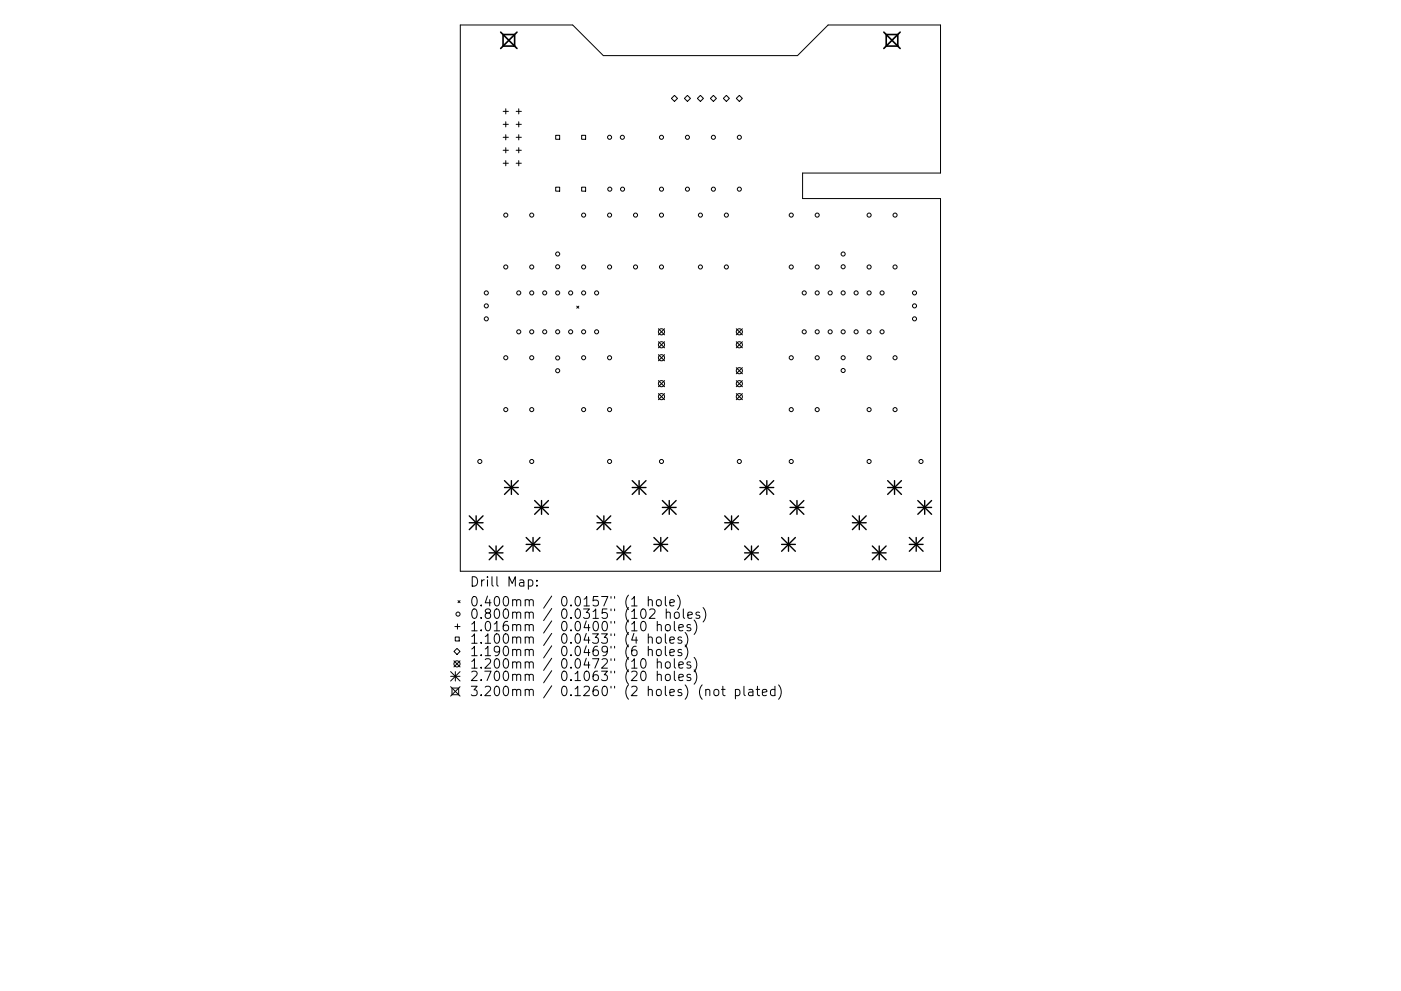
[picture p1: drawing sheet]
<svg xmlns="http://www.w3.org/2000/svg" width="297mm" height="210mm" viewBox="0 0 297 210" stroke-linecap="round" stroke-linejoin="round" font-family="sans-serif">
<defs><g id="words">
<g font-size="2.8">
<text x="99.5" y="124.5">Drill Map:</text>
<text x="99.5" y="128.7">0.400mm / 0.0157&quot; (1 hole)</text>
<text x="99.5" y="131.3">0.800mm / 0.0315&quot; (102 holes)</text>
<text x="99.5" y="133.9">1.016mm / 0.0400&quot; (10 holes)</text>
<text x="99.5" y="136.6">1.100mm / 0.0433&quot; (4 holes)</text>
<text x="99.5" y="139.2">1.190mm / 0.0469&quot; (6 holes)</text>
<text x="99.5" y="141.9">1.200mm / 0.0472&quot; (10 holes)</text>
<text x="99.5" y="144.5">2.700mm / 0.1063&quot; (20 holes)</text>
<text x="99.5" y="147.7">3.200mm / 0.1260&quot; (2 holes) (not plated)</text>
</g>
</g></defs>
<g fill="none" stroke="#000" stroke-width=".21">
<path d="M97.6 5.3h23.8l6.5 6.5h41.2l6.5-6.5h23.8v31.4h-29.2v5.4h29.2v79.1h-101.8zM106.7 23.6h1.1M106.7 26.4h1.1M106.7 29.1h1.1M106.7 31.9h1.1M106.7 34.6h1.1M107.2 23.1v1.1M107.2 25.8v1.1M107.2 28.6v1.1M107.2 31.3v1.1M107.2 34.1v1.1M109.4 23.6h1.1"/>
<path d="M109.4 26.4h1.1M109.4 29.1h1.1M109.4 31.9h1.1M109.4 34.6h1.1M110 23.1v1.1M110 25.8v1.1M110 28.6v1.1M110 31.3v1.1M110 34.1v1.1M117.8 28.7h.9v.9h-.9zM117.8 39.7h.9v.9h-.9zM123.3 28.7h.9v.9h-.9z"/>
<path d="M123.3 39.7h.9v.9h-.9zM142.4 20.9l.6-.7 .6 .7-.6 .6zM145.1 20.9l.7-.7 .6 .7-.6 .6zM147.9 20.9l.6-.7 .6 .7-.6 .6zM150.6 20.9l.7-.7 .6 .7-.6 .6zM153.4 20.9l.6-.7 .6 .7-.6 .6zM156.1 20.9l.7-.7 .6 .7-.6 .6zM122.3 65l.4 .4M122.7 65l-.4 .4M139.6 69.7l1.3 1.3M139.6 72.5l1.3 1.3M139.6 75.3l1.3 1.3"/>
<path d="M140.9 69.7l-1.3 1.3M140.9 72.5l-1.3 1.3M140.9 75.3l-1.3 1.3M156.1 69.7l1.3 1.3M156.1 72.5l1.3 1.3M156.1 78l1.3 1.3M157.4 69.7l-1.3 1.3M157.4 72.5l-1.3 1.3M157.4 78l-1.3 1.3M139.6 80.8l1.3 1.3M139.6 83.5l1.3 1.3M140.9 80.8l-1.3 1.3"/>
<path d="M140.9 83.5l-1.3 1.3M156.1 80.8l1.3 1.3M156.1 83.5l1.3 1.3M157.4 80.8l-1.3 1.3M157.4 83.5l-1.3 1.3M96.4 132.9h1.1M96.5 135.2h.9v.8h-.9zM96.9 137.6l.6 .6-.6 .7-.6-.7zM97 132.4v1.1M97.1 127.4l.4 .5M97.5 127.4l-.4 .5M112 123.1l.6-.1 .4 .4v.6l-.2 .3h-.8"/>
<path d="M113.8 124.2v.2M113.8 123.1v.2M133.9 127.1l.6-.5v2M136 132l.5-.2a1.25 1.25 0 0 1 0 2l-.4-.1-.2-.2-.1-.9zM136 139.9l.5-.1a1.25 1.25 0 0 1 0 2l-.4-.1-.2-.3-.1-.9zM137.4 127.4l.3-.2 .5 .1 .1 1.3M137.4 135.3a.5 .5 0 0 1 .9 .1v1.1M137.4 138a.5 .5 0 0 1 .9 .1v1M137.4 126.6v2M137.4 134.5v2M137.4 137.1v2M137.7 129.4l.3-.2 .7 .1a.54 .54 0 0 1 .1 .8l-1.2 1.1h1.3"/>
<path d="M139.3 127.4l.2-.2a.54 .54 0 0 1 .7 .4v.6a.54 .54 0 0 1-.5 .4 .54 .54 0 0 1-.5-.4zM139.3 135.3a.54 .54 0 0 1 .5-.2 .54 .54 0 0 1 .4 .4v.6a.54 .54 0 0 1-.5 .4 .54 .54 0 0 1-.5-.4zM139.3 138a.54 .54 0 0 1 .5-.2 .54 .54 0 0 1 .4 .4v.5a.54 .54 0 0 1-.5 .4 .54 .54 0 0 1-.5-.4zM139.4 132.7a.5 .5 0 0 1 .8 .1v1M139.4 131.8v2M139.4 139.8v2M141.1 126.6v1.7l.3 .3M141.1 134.5v1.7l.3 .3M141.1 137.1v1.7l.3 .3M141.2 132.7a.54 .54 0 0 1 .5-.2 .54 .54 0 0 1 .4 .4v.6a.54 .54 0 0 1-.5 .4 .54 .54 0 0 1-.5-.4zM141.3 130.1a.5 .5 0 0 1 .8 0v1.1M141.3 129.2v2"/>
<path d="M142 127.9l1-.2-.1-.4-.6-.1-.3 .3 .1 1h.8M142 135.8l1-.2-.1-.4-.6-.1-.3 .3 .1 1h.8M142 138.5l1-.2-.1-.4-.6-.1-.3 .3 .1 .9h.8M143 131.8v1.8l.3 .2M143 139.8v1.7l.3 .3M143.2 130a.54 .54 0 0 1 .8 .2v.6a.54 .54 0 0 1-.5 .4 .54 .54 0 0 1-.5-.4v-.6zM143.6 126.3a2.29 2.29 0 0 1 0 3M143.9 133.2l1-.2-.1-.4-.6-.1-.3 .3 .1 .9h.8M144.5 135.2l-.5-.1-.3 .3 .1 .3 .7 .2v.5h-.8M144.5 137.9l-.5-.1-.3 .3 .1 .3 .7 .1v.5h-.8M144.9 129.2v1.7l.3 .3M145.3 134.2a2.29 2.29 0 0 1 0 3"/>
<path d="M145.3 136.8a2.29 2.29 0 0 1 0 3.1M145.8 130.5l1-.2-.1-.3-.6-.1-.3 .2 .1 1h.8M146.4 132.6l-.5-.1-.3 .3 .1 .3 .7 .2v.4h-.8M147.2 131.6a2.29 2.29 0 0 1 0 3M147.2 139.5a2.29 2.29 0 0 1 0 3M148.3 130l-.5-.1-.3 .2 .1 .3 .7 .2v.5h-.8M149.1 128.9a2.29 2.29 0 0 1 0 3.1M95.5 142.5l2 2M95.5 143.5h2M95.5 145.7l2 2M95.8 146h1.4v1.4h-1.4zM96.2 140.2l1.3 1.3"/>
<path d="M96.5 142.5v2M97.5 140.2l-1.3 1.3M97.5 142.5l-2 2M97.5 145.7l-2 2M136 142.6l.5-.2a1.25 1.25 0 0 1 0 2l-.4-.1-.2-.3-.1-.8zM139.4 140.6a.5 .5 0 0 1 .8 .1v1.1M139.4 143.3a.5 .5 0 0 1 .8 0v1.1M139.4 142.4v2M141.2 140.6a.54 .54 0 0 1 .5-.2 .54 .54 0 0 1 .4 .4l-.1 .8a.54 .54 0 0 1-.5 .2 .54 .54 0 0 1-.4-.4zM141.2 143.3a.54 .54 0 0 1 .5-.2 .54 .54 0 0 1 .4 .3v.6a.54 .54 0 0 1-.5 .4 .54 .54 0 0 1-.5-.4zM143 142.4v1.7l.3 .3M143.9 141.1l1-.2-.1-.4-.6-.1-.3 .3 .1 1h.8"/>
<path d="M143.9 143.7l1-.2-.1-.3-.6-.1-.3 .2 .1 1h.8M146.4 140.5l-.5-.1-.3 .3 .1 .3 .7 .2v.5h-.8M146.4 143.2l-.5-.1-.3 .2 .1 .3 .7 .2v.5h-.8M147.2 142.1a2.29 2.29 0 0 1 0 3.1M149.6 146.5a.5 .5 0 0 1 .9 0v1.1M151.4 146.5a.54 .54 0 0 1 .6-.2 .54 .54 0 0 1 .4 .3v.6a.54 .54 0 0 1-.5 .4 .54 .54 0 0 1-.5-.4zM153 146.3h.7M153.3 145.6v1.7l.1 .2 .3 .1M155.9 146.4l.6-.1 .4 .3v.6l-.2 .3h-.8M155.9 146.3v2M157.7 145.6v1.7l.3 .3M158.8 146.4h.7l.1 1.2"/>
<path d="M159.6 146.7l-.6 .1a.39 .39 0 0 0-.3 .4 .39 .39 0 0 0 .3 .4l.6-.1M160.3 146.3h.8M160.6 145.6v1.7l.1 .2 .4 .1M161.6 146.9l1-.2-.1-.3-.6-.1-.3 .2 .1 1h.8M164.3 146.4l-.6-.1-.3 .3v.6l.1 .3h.8M164.3 145.6v2M165.1 145.3a2.29 2.29 0 0 1 0 3.1"/>
<circle cx="129.2" cy="29.1" r=".43"/>
<circle cx="132" cy="29.1" r=".43"/>
<circle cx="140.2" cy="29.1" r=".43"/>
<circle cx="145.7" cy="29.1" r=".43"/>
<circle cx="151.3" cy="29.1" r=".43"/>
<circle cx="156.8" cy="29.1" r=".43"/>
<circle cx="107.2" cy="56.6" r=".43"/>
<circle cx="107.2" cy="45.6" r=".43"/>
<circle cx="112.7" cy="56.6" r=".43"/>
<circle cx="112.7" cy="45.6" r=".43"/>
<circle cx="118.2" cy="56.6" r=".43"/>
<circle cx="118.2" cy="53.9" r=".43"/>
<circle cx="123.7" cy="56.6" r=".43"/>
<circle cx="123.7" cy="45.6" r=".43"/>
<circle cx="129.2" cy="56.6" r=".43"/>
<circle cx="129.2" cy="45.6" r=".43"/>
<circle cx="129.3" cy="40.1" r=".43"/>
<circle cx="132" cy="40.1" r=".43"/>
<circle cx="134.7" cy="56.6" r=".43"/>
<circle cx="134.7" cy="45.6" r=".43"/>
<circle cx="140.2" cy="56.6" r=".43"/>
<circle cx="140.2" cy="45.6" r=".43"/>
<circle cx="140.2" cy="40.1" r=".43"/>
<circle cx="145.7" cy="40.1" r=".43"/>
<circle cx="148.5" cy="56.6" r=".43"/>
<circle cx="148.5" cy="45.6" r=".43"/>
<circle cx="151.3" cy="40.1" r=".43"/>
<circle cx="154" cy="56.6" r=".43"/>
<circle cx="154" cy="45.6" r=".43"/>
<circle cx="156.8" cy="40.1" r=".43"/>
<circle cx="167.8" cy="56.6" r=".43"/>
<circle cx="167.8" cy="45.6" r=".43"/>
<circle cx="173.3" cy="56.6" r=".43"/>
<circle cx="173.3" cy="45.6" r=".43"/>
<circle cx="178.8" cy="53.9" r=".43"/>
<circle cx="178.8" cy="56.6" r=".43"/>
<circle cx="184.3" cy="56.6" r=".43"/>
<circle cx="184.3" cy="45.6" r=".43"/>
<circle cx="189.8" cy="56.6" r=".43"/>
<circle cx="189.8" cy="45.6" r=".43"/>
<circle cx="103.1" cy="62.1" r=".43"/>
<circle cx="103.1" cy="67.6" r=".43"/>
<circle cx="103.1" cy="64.9" r=".43"/>
<circle cx="107.2" cy="75.9" r=".43"/>
<circle cx="110" cy="62.1" r=".43"/>
<circle cx="110" cy="70.4" r=".43"/>
<circle cx="112.7" cy="75.9" r=".43"/>
<circle cx="112.7" cy="62.1" r=".43"/>
<circle cx="112.7" cy="70.4" r=".43"/>
<circle cx="115.5" cy="70.4" r=".43"/>
<circle cx="115.5" cy="62.1" r=".43"/>
<circle cx="118.2" cy="62.1" r=".43"/>
<circle cx="118.2" cy="70.4" r=".43"/>
<circle cx="118.2" cy="75.9" r=".43"/>
<circle cx="118.2" cy="78.7" r=".43"/>
<circle cx="121" cy="62.1" r=".43"/>
<circle cx="121" cy="70.4" r=".43"/>
<circle cx="123.7" cy="75.9" r=".43"/>
<circle cx="123.7" cy="70.4" r=".43"/>
<circle cx="123.7" cy="62.1" r=".43"/>
<circle cx="126.5" cy="62.1" r=".43"/>
<circle cx="126.5" cy="70.4" r=".43"/>
<circle cx="129.2" cy="75.9" r=".43"/>
<circle cx="140.2" cy="75.9" r=".65"/>
<circle cx="140.2" cy="70.4" r=".65"/>
<circle cx="140.2" cy="73.2" r=".65"/>
<circle cx="156.8" cy="70.4" r=".65"/>
<circle cx="156.8" cy="78.7" r=".65"/>
<circle cx="156.8" cy="73.2" r=".65"/>
<circle cx="167.8" cy="75.9" r=".43"/>
<circle cx="170.5" cy="70.4" r=".43"/>
<circle cx="170.5" cy="62.1" r=".43"/>
<circle cx="173.3" cy="75.9" r=".43"/>
<circle cx="173.3" cy="62.1" r=".43"/>
<circle cx="173.3" cy="70.4" r=".43"/>
<circle cx="176" cy="70.4" r=".43"/>
<circle cx="176" cy="62.1" r=".43"/>
<circle cx="178.8" cy="75.9" r=".43"/>
<circle cx="178.8" cy="62.1" r=".43"/>
<circle cx="178.8" cy="70.4" r=".43"/>
<circle cx="178.8" cy="78.6" r=".43"/>
<circle cx="181.5" cy="62.1" r=".43"/>
<circle cx="181.5" cy="70.4" r=".43"/>
<circle cx="184.3" cy="75.9" r=".43"/>
<circle cx="184.3" cy="62.1" r=".43"/>
<circle cx="184.3" cy="70.4" r=".43"/>
<circle cx="187" cy="62.1" r=".43"/>
<circle cx="187" cy="70.4" r=".43"/>
<circle cx="189.8" cy="75.9" r=".43"/>
<circle cx="193.9" cy="62.1" r=".43"/>
<circle cx="193.9" cy="64.9" r=".43"/>
<circle cx="193.9" cy="67.6" r=".43"/>
<circle cx="101.7" cy="97.9" r=".43"/>
<circle cx="107.2" cy="86.9" r=".43"/>
<circle cx="112.7" cy="97.9" r=".43"/>
<circle cx="112.7" cy="86.9" r=".43"/>
<circle cx="123.7" cy="86.9" r=".43"/>
<circle cx="129.2" cy="97.9" r=".43"/>
<circle cx="129.2" cy="86.9" r=".43"/>
<circle cx="140.2" cy="84.2" r=".65"/>
<circle cx="140.2" cy="81.4" r=".65"/>
<circle cx="140.2" cy="97.9" r=".43"/>
<circle cx="156.8" cy="97.9" r=".43"/>
<circle cx="156.8" cy="84.2" r=".65"/>
<circle cx="156.8" cy="81.4" r=".65"/>
<circle cx="167.8" cy="97.9" r=".43"/>
<circle cx="167.8" cy="86.9" r=".43"/>
<circle cx="173.3" cy="86.9" r=".43"/>
<circle cx="184.3" cy="97.9" r=".43"/>
<circle cx="184.3" cy="86.9" r=".43"/>
<circle cx="189.8" cy="86.9" r=".43"/>
<circle cx="195.3" cy="97.9" r=".43"/>
<circle cx="97.1" cy="130.3" r=".43"/>
<circle cx="96.9" cy="140.9" r=".65"/>
</g>
<g fill="none" stroke="#000" stroke-width=".29">
<path d="M99.5 109.4l2.9 3M99.5 110.9h2.9M101 109.4v3M102.4 109.4l-2.9 3M103.7 115.8l2.9 3M103.7 117.3h2.9M105.2 115.8v3M106.6 115.8l-2.9 3M107 102l2.9 2.9M107 103.4h2.9M108.4 102v2.9M109.9 102l-2.9 2.9"/>
<path d="M111.6 114l2.9 3M111.6 115.5h2.9M113 114v3M113.4 106.2l2.9 2.9M113.4 107.7h2.9M114.5 114l-2.9 3M114.8 106.2v2.9M116.3 106.2l-2.9 2.9M126.6 110.9h2.9M126.6 109.4l2.9 3M128 109.4v3M129.5 109.4l-2.9 3"/>
<path d="M130.8 117.3h2.9M130.8 115.8l2.9 3M132.3 115.8v3M133.7 115.8l-2.9 3M134 103.4h3M134 102l3 2.9M135.5 102v2.9M137 102l-3 2.9M138.6 115.5h3M138.6 114l3 3M140.1 114v3M140.4 107.7h3"/>
<path d="M140.4 106.2l3 2.9M141.6 114l-3 3M141.9 106.2v2.9M143.4 106.2l-3 2.9M153.6 110.9h3M153.6 109.4l3 3M155.1 109.4v3M156.6 109.4l-3 3M157.9 117.3h2.9M157.9 115.8l2.9 3M159.3 115.8v3M160.8 115.8l-2.9 3"/>
<path d="M161.1 103.4h2.9M161.1 102l2.9 2.9M162.6 102v2.9M164 102l-2.9 2.9M165.7 115.5h2.9M165.7 114l2.9 3M167.2 114v3M167.5 107.7h2.9M167.5 106.2l2.9 2.9M168.6 114l-2.9 3M169 106.2v2.9M170.4 106.2l-2.9 2.9"/>
<path d="M180.7 110.9h2.9M180.7 109.4l2.9 3M182.2 109.4v3M183.6 109.4l-2.9 3M184.9 117.3h3M184.9 115.8l3 3M186.4 115.8v3M187.9 115.8l-3 3M188.2 103.4h2.9M188.2 102l2.9 2.9M189.7 102v2.9M191.1 102l-2.9 2.9"/>
<path d="M192.8 115.5h2.9M192.8 114l2.9 3M194.3 114v3M194.6 107.7h2.9M194.6 106.2l2.9 2.9M195.7 114l-2.9 3M196.1 106.2v2.9M197.5 106.2l-2.9 2.9"/>
</g>
<path d="M106.2 6.8l3.4 3.5M106.7 7.3h2.4v2.5h-2.4zM109.6 6.8l-3.4 3.5M187.4 6.8l3.5 3.5M187.9 7.3h2.4v2.5h-2.4zM190.9 6.8l-3.5 3.5" fill="none" stroke="#000" stroke-width=".35"/>
<use href="#words"/>
</svg>
